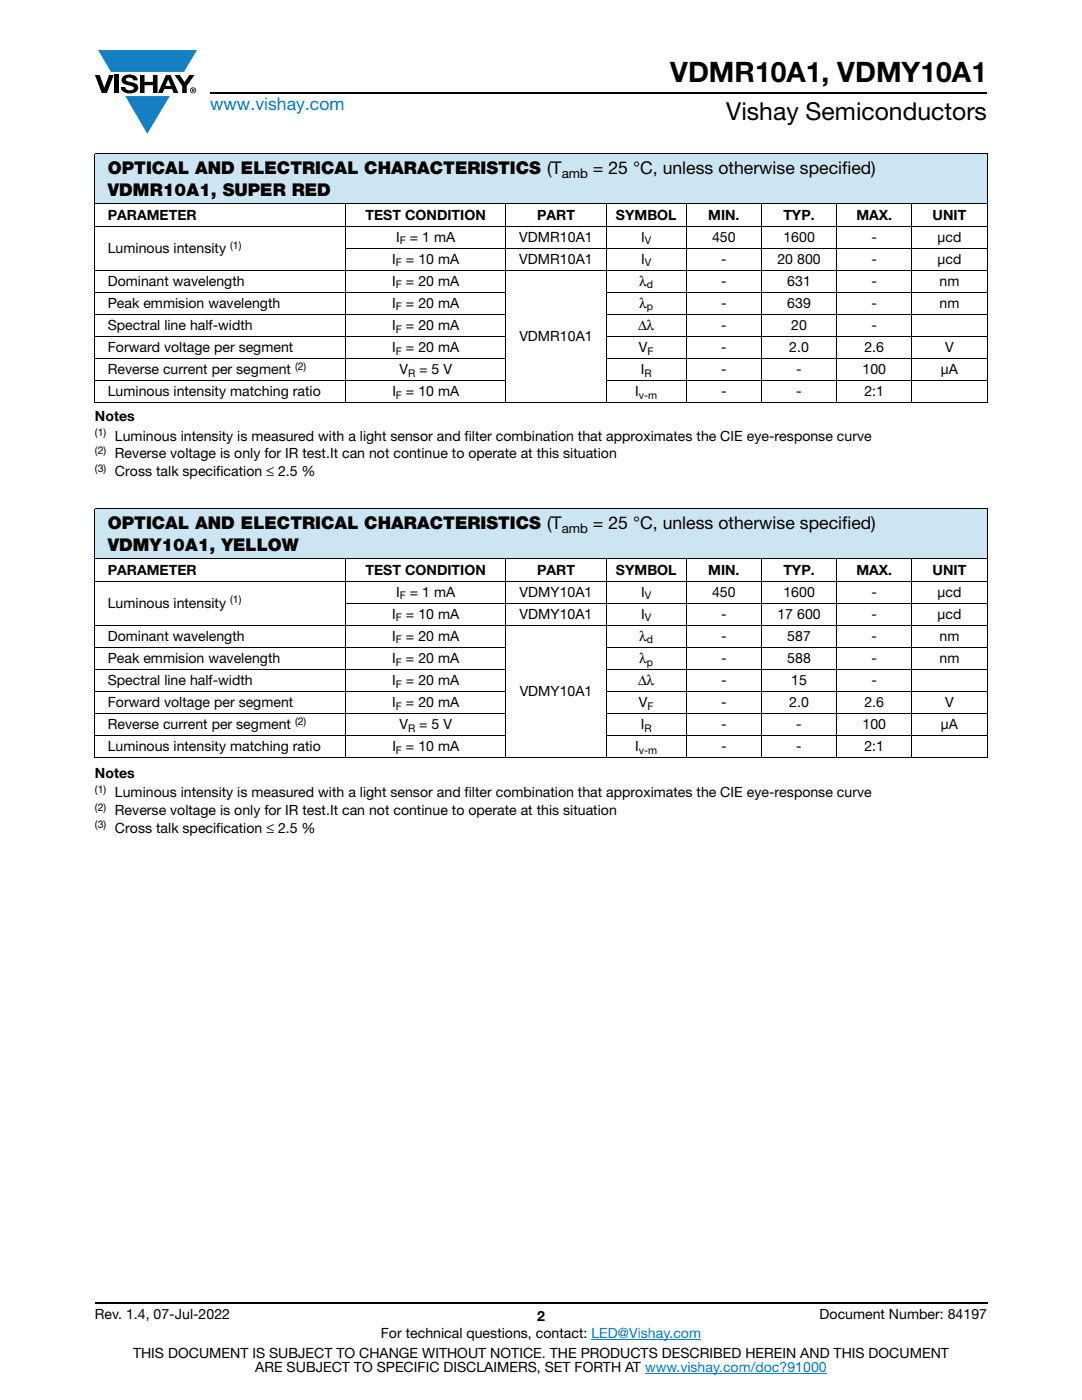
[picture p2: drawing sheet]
<svg xmlns="http://www.w3.org/2000/svg" width="216mm" height="279mm" viewBox="0 0 216 279" stroke-linecap="round" stroke-linejoin="round" font-family="sans-serif">
<defs><g id="words">
<text font-size="5.6" x="133.7" y="16.4">VDMR10A1, VDMY10A1</text>
<text font-size="4.9" x="144.9" y="24">Vishay Semiconductors</text>
<text font-size="3.5" fill="#007ec4" x="42" y="21.9">www.vishay.com</text>
<g font-size="3.5">
<text x="21.5" y="34.8">OPTICAL AND ELECTRICAL CHARACTERISTICS (T</text>
<text x="118.3" y="34.8">= 25 °C, unless otherwise specified)</text>
<text x="21.5" y="39.1">VDMR10A1, SUPER RED</text>
<text x="21.5" y="105.7">OPTICAL AND ELECTRICAL CHARACTERISTICS (T</text>
<text x="118.3" y="105.7">= 25 °C, unless otherwise specified)</text>
<text x="21.5" y="109.9">VDMY10A1, YELLOW</text>
</g>
<g font-size="2.8">
<text x="21.5" y="43.8">PARAMETER</text>
<text x="72.9" y="43.8">TEST CONDITION</text>
<text x="107.2" y="43.8">PART</text>
<text x="122.9" y="43.8">SYMBOL</text>
<text x="141.3" y="43.8">MIN.</text>
<text x="156.3" y="43.8">TYP.</text>
<text x="170.9" y="43.8">MAX.</text>
<text x="186.1" y="43.8">UNIT</text>
<text x="21.5" y="50.4">Luminous intensity</text>
<text x="78.3" y="52.6">I</text>
<text x="79.1" y="48.2">I</text>
<text x="81" y="52.6">= 10 mA</text>
<text x="81.8" y="48.2">= 1 mA</text>
<text x="103.6" y="48.2">VDMR10A1</text>
<text x="103.6" y="52.6">VDMR10A1</text>
<text x="127.9" y="52.6">I</text>
<text x="127.9" y="48.2">I</text>
<text x="142.1" y="48.2">450</text>
<text x="143.9" y="52.6">-</text>
<text x="155.1" y="52.6">20 800</text>
<text x="156.3" y="48.2">1600</text>
<text x="173.9" y="52.6">-</text>
<text x="173.9" y="48.2">-</text>
<text x="187.1" y="52.6">μcd</text>
<text x="187.1" y="48.2">μcd</text>
<text x="21.5" y="57">Dominant wavelength</text>
<text x="78.3" y="57">I</text>
<text x="81" y="57">= 20 mA</text>
<text x="127.6" y="57">λ</text>
<text x="143.9" y="57">-</text>
<text x="157.1" y="57">631</text>
<text x="173.9" y="57">-</text>
<text x="187.5" y="57">nm</text>
<text x="21.5" y="61.4">Peak emmision wavelength</text>
<text x="21.5" y="65.9">Spectral line half-width</text>
<text x="78.3" y="65.9">I</text>
<text x="78.3" y="61.4">I</text>
<text x="81" y="61.4">= 20 mA</text>
<text x="81" y="65.9">= 20 mA</text>
<text x="127.3" y="65.9">Δλ</text>
<text x="127.6" y="61.4">λ</text>
<text x="143.9" y="65.9">-</text>
<text x="143.9" y="61.4">-</text>
<text x="157.1" y="61.4">639</text>
<text x="157.9" y="65.9">20</text>
<text x="173.9" y="65.9">-</text>
<text x="173.9" y="61.4">-</text>
<text x="187.5" y="61.4">nm</text>
<text x="21.5" y="70.3">Forward voltage per segment</text>
<text x="78.3" y="70.3">I</text>
<text x="81" y="70.3">= 20 mA</text>
<text x="103.6" y="68.1">VDMR10A1</text>
<text x="127.5" y="70.3">V</text>
<text x="143.9" y="70.3">-</text>
<text x="157.5" y="70.3">2.0</text>
<text x="172.5" y="70.3">2.6</text>
<text x="188.6" y="70.3">V</text>
<text x="21.5" y="74.7">Reverse current per segment</text>
<text x="79.7" y="74.7">V</text>
<text x="83.7" y="74.7">= 5 V</text>
<text x="127.9" y="74.7">I</text>
<text x="143.9" y="74.7">-</text>
<text x="158.9" y="74.7">-</text>
<text x="172.1" y="74.7">100</text>
<text x="187.7" y="74.7">μA</text>
<text x="21.5" y="79.1">Luminous intensity matching ratio</text>
<text x="78.3" y="79.1">I</text>
<text x="81" y="79.1">= 10 mA</text>
<text x="126.7" y="79.1">I</text>
<text x="143.9" y="79.1">-</text>
<text x="158.9" y="79.1">-</text>
<text x="172.5" y="79.1">2:1</text>
<text x="18.9" y="84">Notes</text>
<text x="22.9" y="87.9">Luminous intensity is measured with a light sensor and filter combination that approximates the CIE eye-response curve</text>
<text x="22.9" y="91.4">Reverse voltage is only for IR test.It can not continue to operate at this situation</text>
<text x="22.9" y="95">Cross talk specification ≤ 2.5 %</text>
<text x="21.5" y="114.7">PARAMETER</text>
<text x="72.9" y="114.7">TEST CONDITION</text>
<text x="79.1" y="119.1">I</text>
<text x="81.8" y="119.1">= 1 mA</text>
<text x="103.7" y="119.1">VDMY10A1</text>
<text x="107.2" y="114.7">PART</text>
<text x="122.9" y="114.7">SYMBOL</text>
<text x="127.9" y="119.1">I</text>
<text x="141.3" y="114.7">MIN.</text>
<text x="142.1" y="119.1">450</text>
<text x="156.3" y="114.7">TYP.</text>
<text x="156.3" y="119.1">1600</text>
<text x="170.9" y="114.7">MAX.</text>
<text x="173.9" y="119.1">-</text>
<text x="186.1" y="114.7">UNIT</text>
<text x="187.1" y="119.1">μcd</text>
<text x="21.5" y="121.3">Luminous intensity</text>
<text x="78.3" y="123.5">I</text>
<text x="81" y="123.5">= 10 mA</text>
<text x="103.7" y="123.5">VDMY10A1</text>
<text x="127.9" y="123.5">I</text>
<text x="143.9" y="123.5">-</text>
<text x="155.1" y="123.5">17 600</text>
<text x="173.9" y="123.5">-</text>
<text x="187.1" y="123.5">μcd</text>
<text x="21.5" y="127.9">Dominant wavelength</text>
<text x="78.3" y="127.9">I</text>
<text x="81" y="127.9">= 20 mA</text>
<text x="127.6" y="127.9">λ</text>
<text x="143.9" y="127.9">-</text>
<text x="157.1" y="127.9">587</text>
<text x="173.9" y="127.9">-</text>
<text x="187.5" y="127.9">nm</text>
<text x="21.5" y="132.3">Peak emmision wavelength</text>
<text x="21.5" y="136.7">Spectral line half-width</text>
<text x="78.3" y="136.7">I</text>
<text x="78.3" y="132.3">I</text>
<text x="81" y="132.3">= 20 mA</text>
<text x="81" y="136.7">= 20 mA</text>
<text x="127.3" y="136.7">Δλ</text>
<text x="127.6" y="132.3">λ</text>
<text x="143.9" y="136.7">-</text>
<text x="143.9" y="132.3">-</text>
<text x="157.1" y="132.3">588</text>
<text x="157.9" y="136.7">15</text>
<text x="173.9" y="136.7">-</text>
<text x="173.9" y="132.3">-</text>
<text x="187.5" y="132.3">nm</text>
<text x="21.5" y="141.1">Forward voltage per segment</text>
<text x="78.3" y="141.1">I</text>
<text x="81" y="141.1">= 20 mA</text>
<text x="103.7" y="138.9">VDMY10A1</text>
<text x="127.5" y="141.1">V</text>
<text x="143.9" y="141.1">-</text>
<text x="157.5" y="141.1">2.0</text>
<text x="172.5" y="141.1">2.6</text>
<text x="188.6" y="141.1">V</text>
<text x="21.5" y="145.5">Reverse current per segment</text>
<text x="21.5" y="149.9">Luminous intensity matching ratio</text>
<text x="78.3" y="149.9">I</text>
<text x="79.7" y="145.5">V</text>
<text x="81" y="149.9">= 10 mA</text>
<text x="83.7" y="145.5">= 5 V</text>
<text x="126.7" y="149.9">I</text>
<text x="127.9" y="145.5">I</text>
<text x="143.9" y="145.5">-</text>
<text x="143.9" y="149.9">-</text>
<text x="158.9" y="145.5">-</text>
<text x="158.9" y="149.9">-</text>
<text x="172.1" y="145.5">100</text>
<text x="172.5" y="149.9">2:1</text>
<text x="187.7" y="145.5">μA</text>
<text x="18.9" y="155.2">Notes</text>
<text x="22.9" y="159.1">Luminous intensity is measured with a light sensor and filter combination that approximates the CIE eye-response curve</text>
<text x="22.9" y="162.6">Reverse voltage is only for IR test.It can not continue to operate at this situation</text>
<text x="22.9" y="166.2">Cross talk specification ≤ 2.5 %</text>
<text x="18.9" y="263.3">Rev. 1.4, 07-Jul-2022</text>
<text x="107.2" y="263.6">2</text>
<text x="163.6" y="263.3">Document Number: 84197</text>
<text x="76" y="267.1">For technical questions, contact: LED@Vishay.com</text>
<text x="26.5" y="271">THIS DOCUMENT IS SUBJECT TO CHANGE WITHOUT NOTICE. THE PRODUCTS DESCRIBED HEREIN AND THIS DOCUMENT</text>
<text x="50.9" y="273.8">ARE SUBJECT TO SPECIFIC DISCLAIMERS, SET FORTH AT www.vishay.com/doc?91000</text>
</g>
<g font-size="2.6">
<text x="112.1" y="35.5">amb</text>
<text x="112.1" y="106.3">amb</text>
</g>
<g font-size="2.1">
<text x="45.9" y="49.6">(1)</text>
<text x="79" y="53.1">F</text>
<text x="79.8" y="48.7">F</text>
<text x="128.7" y="48.7">V</text>
<text x="128.7" y="53.1">V</text>
<text x="79" y="57.6">F</text>
<text x="129.1" y="57.6">d</text>
<text x="79" y="62">F</text>
<text x="129.1" y="62">p</text>
<text x="79" y="66.4">F</text>
<text x="79" y="70.8">F</text>
<text x="129.2" y="70.8">F</text>
<text x="58.9" y="73.9">(2)</text>
<text x="81.4" y="75.2">R</text>
<text x="128.6" y="75.2">R</text>
<text x="79" y="79.6">F</text>
<text x="127.5" y="79.6">v-m</text>
<text x="18.9" y="87.1">(1)</text>
<text x="18.9" y="90.6">(2)</text>
<text x="18.9" y="94.1">(3)</text>
<text x="79.8" y="119.6">F</text>
<text x="128.7" y="119.6">V</text>
<text x="45.9" y="120.4">(1)</text>
<text x="79" y="124">F</text>
<text x="128.7" y="124">V</text>
<text x="79" y="128.4">F</text>
<text x="129.1" y="128.4">d</text>
<text x="79" y="132.8">F</text>
<text x="79" y="137.2">F</text>
<text x="129.1" y="132.8">p</text>
<text x="79" y="141.6">F</text>
<text x="129.2" y="141.6">F</text>
<text x="58.9" y="144.7">(2)</text>
<text x="81.4" y="146">R</text>
<text x="128.6" y="146">R</text>
<text x="79" y="150.5">F</text>
<text x="127.5" y="150.5">v-m</text>
<text x="18.9" y="158.3">(1)</text>
<text x="18.9" y="161.8">(2)</text>
<text x="18.9" y="165.3">(3)</text>
</g>
</g></defs>
<g fill="#147fc3">
<path d="M19.6 10h19.7l-2.6 4.3h-1.1h-13.5z"/>
<path d="M25 19.2h8.9l-4.5 7.5z"/>
</g>
<g fill="#000">
<path d="M18.9 15h1l.9 2.5 1-2.5h.9l-1.4 3.6h-1zM22.9 15h.9v3.6h-.9zM24.6 15.3a2.1 2.1 0 0 1 2.8 .3l.1 .4h-.9a.79 .79 0 0 0-.7-.5 .79 .79 0 0 0-.8 .4l.3 .3 1 .2a1.08 1.08 0 0 1 1.2 1 1.08 1.08 0 0 1-1.1 1.2 1.73 1.73 0 0 1-2.4-1.2h.9a.96 .96 0 0 0 .8 .6 .96 .96 0 0 0 .9-.4 1.31 1.31 0 0 0-1.2-.6 1.03 1.03 0 0 1-1.1-.6 1.03 1.03 0 0 1 .2-1.1zM27.9 15h.9v1.3h1.7v-1.3h.9v3.6h-.9v-1.6h-1.7v1.6h-.9zM34.8 15h1.1l.9 1.4 1-1.4h1l-1.5 2.2v1.4h-.9v-1.4z"/>
<path d="M33.6 15.9l.5 1.3h-1.1zM33.1 15l-1.6 3.6h1l.3-.8h1.5l.3 .8h1l-1.6-3.6z"/>
<path d="M38.4 17.8h.2v.2h-.2zM38.3 17.7v.7h.1v-.3l.4 .3-.2-.3 .2-.2-.1-.2z"/>
<path d="M38.1 18a.46 .46 0 0 1 .9 0 .46 .46 0 0 1-.9 0zM37.9 18a.6 .6 0 0 0 1.2 0 .6 .6 0 0 0-1.2 0z"/>
</g>
<path d="M42 18.6h155M18.9 260h178.1" fill="none" stroke="#000" stroke-width=".36"/>
<path d="M118 267.3h21.9M128.7 274h36.3" fill="none" stroke="#007ec4" stroke-width=".2"/>
<g fill="#cce5f3">
<path d="M18.9 30.7h178.1v10h-178.1z"/>
<path d="M18.9 101.6h178.1v9.9h-178.1z"/>
</g>
<g fill="none" stroke="#000" stroke-width=".2">
<path d="M18.9 30.7h178.1M18.9 30.8v49.5M197 30.8v49.5M18.9 40.7h178.1M18.9 45.1h178.1M18.9 53.9h178.1M18.9 58.3h82.1M68.9 49.5h128.1M68.9 40.6v39.9M100.9 40.6v39.9M120.9 58.3h76.1M120.9 40.6v39.9"/>
<path d="M136.9 40.6v39.9M152 40.6v39.9M167 40.6v39.9M181.9 40.6v39.9M18.9 62.8h82.1M18.9 67.2h82.1M18.9 71.6h82.1M18.9 76h82.1M120.9 62.8h76.1M120.9 67.2h76.1M120.9 71.6h76.1M120.9 76h76.1"/>
<path d="M18.9 80.4h178.1M18.9 101.6h178.1M18.9 111.5h178.1M18.9 116h178.1M18.9 101.6v49.6M68.9 111.5v39.8M100.9 111.5v39.8M120.9 111.5v39.8M136.9 111.5v39.8M152 111.5v39.8M167 111.5v39.8M181.9 111.5v39.8"/>
<path d="M197 101.6v49.6M18.9 124.8h178.1M18.9 129.2h82.1M18.9 133.6h82.1M18.9 138h82.1M68.9 120.4h128.1M120.9 129.2h76.1M120.9 133.6h76.1M120.9 138h76.1M18.9 142.4h82.1M18.9 146.8h82.1M18.9 151.3h178.1"/>
<path d="M120.9 142.4h76.1M120.9 146.8h76.1"/>
</g>
<use href="#words"/>
</svg>
